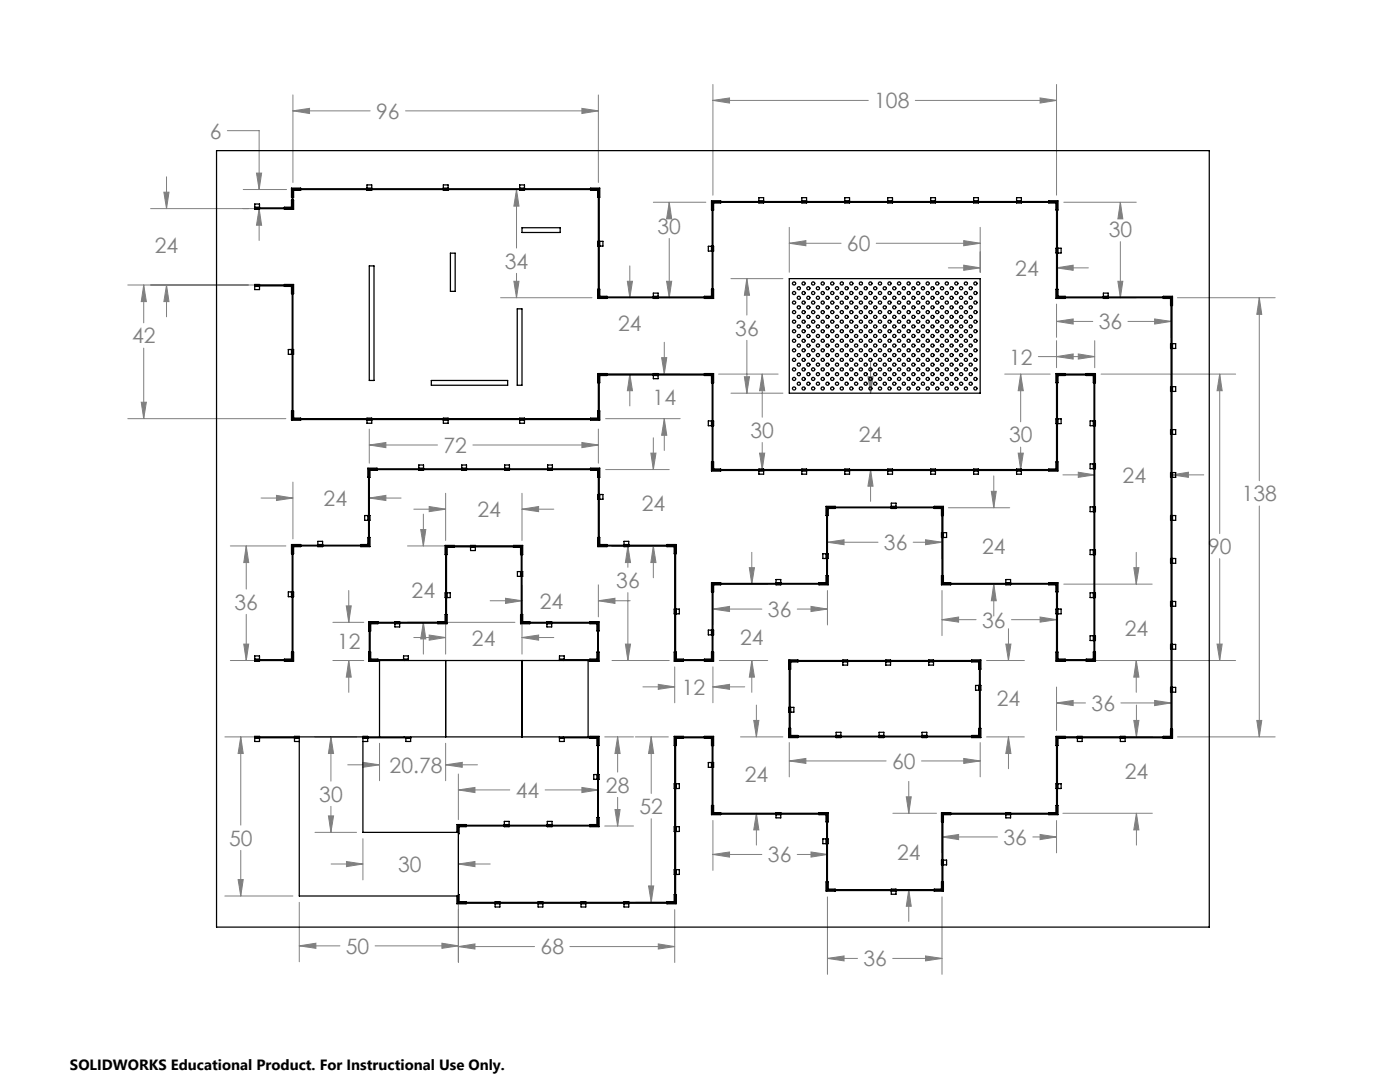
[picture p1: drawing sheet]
<svg xmlns="http://www.w3.org/2000/svg" width="279mm" height="216mm" viewBox="0 0 279 216" stroke-linecap="round" stroke-linejoin="round" font-family="sans-serif">
<defs><g id="words">
<g font-size="4.2" fill="#808080">
<text x="75.1" y="23.7">96</text>
<text x="174.5" y="21.6">108</text>
<text x="41.9" y="27.7">6</text>
<text x="131.2" y="46.7">30</text>
<text x="221.3" y="47.3">30</text>
<text x="30.9" y="50.5">24</text>
<text x="100.8" y="53.6">34</text>
<text x="169" y="50.1">60</text>
<text x="202.6" y="55">24</text>
<text x="219.3" y="65.7">36</text>
<text x="26.4" y="68.5">42</text>
<text x="123.4" y="66.1">24</text>
<text x="146.7" y="67">36</text>
<text x="201.4" y="72.7">12</text>
<text x="130.2" y="80.8">14</text>
<text x="149.8" y="87.4">30</text>
<text x="171.4" y="88.2">24</text>
<text x="201.4" y="88.3">30</text>
<text x="88.5" y="90.4">72</text>
<text x="64.6" y="101">24</text>
<text x="128.1" y="102">24</text>
<text x="224" y="96.3">24</text>
<text x="247.8" y="100">138</text>
<text x="95.3" y="103.2">24</text>
<text x="176.4" y="109.8">36</text>
<text x="196" y="110.6">24</text>
<text x="241.1" y="110.6">90</text>
<text x="82.2" y="119.3">24</text>
<text x="123" y="117.3">36</text>
<text x="46.8" y="121.6">36</text>
<text x="107.7" y="121.5">24</text>
<text x="153.3" y="123.1">36</text>
<text x="196" y="125.2">36</text>
<text x="67.3" y="129.5">12</text>
<text x="94.2" y="128.8">24</text>
<text x="147.7" y="128.6">24</text>
<text x="224.5" y="126.9">24</text>
<text x="136" y="138.6">12</text>
<text x="198.9" y="141">24</text>
<text x="217.9" y="141.9">36</text>
<text x="77.8" y="154.2">20.78</text>
<text x="148.6" y="156">24</text>
<text x="178" y="153.4">60</text>
<text x="224.5" y="155.5">24</text>
<text x="63.7" y="160">30</text>
<text x="103" y="159.2">44</text>
<text x="120.9" y="158.2">28</text>
<text x="127.6" y="162.4">52</text>
<text x="45.7" y="168.8">50</text>
<text x="79.5" y="174">30</text>
<text x="153.3" y="172.1">36</text>
<text x="179" y="171.7">24</text>
<text x="200.3" y="168.6">36</text>
<text x="69" y="190.3">50</text>
<text x="107.9" y="190.5">68</text>
<text x="172.3" y="192.8">36</text>
</g>
<text font-size="3" x="14" y="213.5">SOLIDWORKS Educational Product. For Instructional Use Only.</text>
</g></defs>
<g fill="none" stroke="#808080" stroke-width=".2">
<path d="M58.5 18.9v17.5M119.4 18.9v17.5M142.3 16.9v22M207.6 19.5l3.3 .5-3.3 .6zM210.9 16.9v22M32.7 38.3h1l-.5 3.3zM33.2 35.3v6.3M45.4 26.1h6.3v11.7M48.5 37.8h8.7M51.2 34.5h1l-.5 3.3zM58.5 22.1l3.3-.5v1zM58.5 22.1h15.4"/>
<path d="M80.9 22.1h38.5M99.9 37.8h18.2M103.1 37.8l.5 3.3h-1zM103.1 37.8v11.7M116.1 21.6l3.3 .5-3.3 .5zM142.3 20h31M142.3 20l3.3-.5v1.1zM182.7 20h28.2M25.5 56.9h31.5M28.7 56.9l.5 3.3h-1zM28.7 56.9v7.5M30.1 41.6h27.1"/>
<path d="M33.2 56.9l.5 3.3h-1zM33.2 56.9v6.3M51.7 41.6l.5 3.3h-1zM51.7 41.6v6.4M99.9 59.4h18.2M102.6 56.1h1l-.5 3.3zM103.1 54.5v4.9M125.2 56.1h1l-.5 3.3zM125.7 53.1v6.3M130.4 59.4h10.5M130.4 40.4h10.5M133 56.1h1.1l-.5 3.3z"/>
<path d="M133.6 40.4l.5 3.3h-1.1zM133.6 40.4v2.2M133.6 47.6v11.8M145.9 55.6h10.3M149 55.6l.6 3.3h-1zM149 55.6v7.3M157.5 48.5l3.3-.5v1zM157.5 45.4v8.9M157.5 48.5h10.4M174.9 48.5h20.7M189.3 53.4h6.3M192.3 52.9l3.3 .5-3.3 .5z"/>
<path d="M192.3 48l3.3 .5-3.3 .5zM195.6 45.4v8.9M210.9 53.4l3.3-.5v1zM210.9 53.4h6.3M212.3 59.4h14.5M212.3 40.4h14.5M223.1 56.1h1l-.5 3.3zM223.6 40.4l.5 3.3h-1zM223.6 40.4v2.8M223.6 48.2v11.2M235 59.4h19.5M251.3 59.4l.5 3.3h-1z"/>
<path d="M251.3 59.4v36.5M28.7 69.5v14M120.9 74.6h14.8M125.7 74.6l.5 3.4h-1zM125.7 74.6v6.4M132 71.4h1.1l-.5 3.2zM132.6 68.3v6.3M143.4 74.6h11.9M145.9 78.5h10.3M148.6 75.2h1l-.6 3.3zM149 67.9v10.6M152.1 74.6l.5 3.4h-1z"/>
<path d="M152.1 74.6v8.7M173.2 75.2h1l-.5 3.3zM173.7 72.1v6.4M200.5 74.6h9.1M203.7 74.6v9.6M203.7 74.6l.5 3.4h-1zM207.2 71.2h11.3M210.9 64.1l3.3-.5v1.1zM210.9 71.2l3.3-.6v1zM210.9 60.7v6.6M210.9 68v5.4M210.9 64.1h7.2"/>
<path d="M215.2 70.6l3.3 .6-3.3 .4zM218.5 68v5.4M219.7 74.6h26.9M225.1 64.1h8.6M230.4 63.6l3.3 .5-3.3 .6zM233.7 60.7v6.6M243.4 74.6l.5 3.4h-1zM243.4 74.6v31.9M25.5 83.5h31.5M28.2 80.3h1l-.5 3.2zM52.1 99.4h6.4M55.2 98.8l3.3 .6-3.3 .5z"/>
<path d="M58.5 96.2v11.3M73.7 99.4l3.3-.6v1.1zM73.7 88.8l3.3-.5v1zM73.7 85.6v6.8M73.7 96.2v11.3M73.7 99.4h6.3M73.7 88.8h13.6M88.9 98.4v9.4M94.4 88.8h25M104.2 98.4v9.4M116.1 88.3l3.3 .5-3.3 .5zM119.4 85.6v6.8"/>
<path d="M120.9 83.5h14.8M120.9 93.7h12.7M129.9 90.4h1l-.5 3.3zM130.4 87.3v6.4M132.6 83.5l.5 3.4h-1.1zM132.6 83.5v6.4M143.4 93.7h11.9M151.6 90.4h1l-.5 3.3zM152.1 88.3v5.4M173.7 93.7l.5 3.3h-1zM173.7 93.7v6.3M197.8 98h1l-.5 3.3z"/>
<path d="M198.3 95v6.3M200.5 93.7h9.1M203.2 90.4h1l-.5 3.3zM203.7 89.2v4.5M212.1 94.8h6.4M215.2 94.2l3.3 .6-3.3 .5zM233.9 94.8l3.3-.6v1.1zM233.9 94.8h6.3M46 108.9h11M49.1 108.9l.5 3.4h-1zM49.1 108.9v8.6M69.6 117.8v6.4"/>
<path d="M81.3 108.9h21.5M82.6 101.6h6.3M84 105.7h1l-.5 3.2zM84.5 102.6v6.3M85.7 101.1l3.2 .5-3.2 .5zM97.8 119.9h6.4M100.9 119.4l3.3 .5-3.3 .5zM104.2 101.6l3.3-.5v1zM104.2 116.7v6.4M104.2 101.6h6.3M119.4 119.9l3.3-.5v1zM119.4 116.7v6.4"/>
<path d="M119.4 119.9h6.4M120.9 108.9h12.7M125.3 108.9l.5 3.4h-1zM125.3 108.9v4.3M125.3 118.3v13.5M130.4 108.9l.5 3.4h-1zM130.4 108.9v6.4M142.3 117.8v6.9M143.5 116.6h9.7M149.5 113.3h1.1l-.6 3.3zM150 110.2v6.4M165.1 108.2l3.4-.5v1z"/>
<path d="M165.1 102.4v9M165.1 117.8v6.9M165.1 108.2h10.1M182.2 108.2h5.8M184.7 107.7l3.3 .5-3.3 .5zM188 102.4v9M188 117.8v9M189.3 116.6h12.2M189.3 101.3h12.2M198.3 116.6l.5 3.3h-1zM198.3 116.6v6.3M210.9 117.8v9"/>
<path d="M212.3 116.6h17.6M226.3 113.3h1l-.5 3.3zM226.8 110.2v6.4M243.4 111.5v20.3M251.3 101v46M46 131.8h11M48.6 128.5h1l-.5 3.3zM49.1 122.6v9.2M66.4 131.8h6.2M66.4 124.2h6.2M69.1 120.9h1l-.5 3.3zM69.6 131.8l.5 3.3h-1z"/>
<path d="M69.6 131.8v6.3M81.3 124.2h21.5M82.6 127.2h6.3M84.5 124.2l.5 3.3h-1zM84.5 124.2v6.3M85.7 126.7l3.2 .5-3.2 .5zM88.9 124v6.5M104.2 127.2l3.3-.5v1zM104.2 124v6.5M104.2 127.2h6.3M122.1 131.8h11.5M124.8 128.5h1l-.5 3.3z"/>
<path d="M128.3 137.1h6.4M131.4 136.6l3.3 .5-3.3 .4zM134.7 133.1v7.1M142.3 133.1v7.1M142.3 121.5h9.7M142.3 137.1h6.3M142.3 121.5l3.3-.5v1zM142.3 137.1l3.3-.5v.9zM143.5 131.8h9.7M150 131.8v6.3M150 131.8l.6 3.3h-1.1zM159.1 121.5h6"/>
<path d="M161.9 121l3.2 .5-3.2 .5zM188 123.6h6.8M188 123.6l3.3-.5v1zM196.9 131.8h7.5M200.7 128.5h1.1l-.5 3.3zM201.3 125.4v6.4M201.9 123.6h9M207.6 123.1l3.3 .5-3.3 .5zM210.9 137.1v8.7M212.3 131.8h34.3M226.8 131.8l.5 3.3h-1zM226.8 131.8v6.3"/>
<path d="M230.4 139.8l3.3 .5-3.3 .5zM233.7 137.1v8.7M242.9 128.5h1l-.5 3.3zM44.9 147h13.6M48 147l.5 3.4h-1zM48 147v17.6M62.9 147h8.3M66 147l.6 3.4h-1.1zM66 147v8.9M69.4 152.6h6.3M72.4 152.1l3.3 .5-3.3 .5zM75.7 148.3v7.5"/>
<path d="M88.9 152.6l3.4-.5v1zM88.9 148.3v7.5M88.9 152.6h6.4M91.5 157.6l3.3-.5v1.1zM91.5 154.4v9.1M91.5 157.6h10.2M108.8 157.6h10.6M116.1 157.1l3.3 .5-3.3 .6zM119.4 154.4v9.1M120.7 147h5.7M123.3 147l.5 3.4h-1.1zM123.3 147v7.1"/>
<path d="M123.3 159.1v5.7M126.8 147h6.6M130 147v11.3M130 147l.5 3.4h-1.1zM147.8 147h8.4M150.4 143.8h1l-.4 3.2zM151 140.7v6.3M157.5 151.8l3.3-.5v1zM157.5 148.2v6.8M157.5 151.8h19.3M180.9 159h1l-.5 3.3zM181.4 155.9v6.4"/>
<path d="M183.9 151.8h11.7M192.3 151.3l3.3 .5-3.3 .5zM195.6 148.2v6.8M196.9 147h7.5M201.3 147l.5 3.4h-1.1zM201.3 147v6.4M210.9 140.3l3.3-.5v1zM210.9 140.3h5.7M212.1 147h17.9M223.7 140.3h10M226.3 143.8h1l-.5 3.2zM226.8 140.7v6.3"/>
<path d="M235 147h19.5M250.8 143.8h1l-.5 3.2zM44.9 178.8h13.6M47.5 175.5h1l-.5 3.3zM48 169.7v9.1M62.9 166.1h8.3M65.5 162.8h1.1l-.6 3.3zM66 160.9v5.2M66.1 172.4h6.3M69.1 171.9l3.3 .5-3.3 .5zM72.4 167.4v8.2M91.5 172.4l3.3-.5v1z"/>
<path d="M91.5 167.4v8.2M91.5 172.4h6.3M120.7 164.8h5.7M122.7 161.5h1.1l-.5 3.3zM129.4 176.8h1.1l-.5 3.3zM130 163.4v16.7M142.3 163.7v10M142.3 170.5h9.7M142.3 170.5l3.3-.5v1zM151 162.3v6.3M151 162.3l.4 3.3h-1zM159.1 170.5h6"/>
<path d="M161.9 170l3.2 .5-3.2 .5zM165.1 163.7v10M165.1 179v15.4M178.2 162.3h8.7M178.2 177.5h8.7M181.4 177.5l.5 3.3h-1zM181.4 177.5v6.4M188 163.7v6.5M188 179v15.4M188 167h11.1M188 167l3.3-.5v1zM206.1 167h4.8"/>
<path d="M207.6 166.5l3.3 .5-3.3 .5zM210.9 163.7v6.5M212.1 162.3h17.9M226.8 162.3v6.3M226.8 162.3l.5 3.3h-1zM59.7 188.7l3.3-.5v1zM59.7 180.1v11.8M59.7 188.7h8.1M74.9 188.7h16.6M88.2 188.2l3.3 .5-3.3 .5zM91.5 188.9l3.3-.6v1.1zM91.5 180.1v12"/>
<path d="M91.5 188.9h15.2M113.7 188.9h21M126.8 180.1h6.6M131.4 188.3l3.3 .6-3.3 .5zM134.7 181.5v10.6M165.1 191.2l3.4-.5v1zM165.1 191.2h6M178.2 191.2h9.8M184.7 190.7l3.3 .5-3.3 .5z"/>
</g>
<path d="M33.2 56.9l.5 3.3h-1zM32.7 38.3h1l-.5 3.3zM125.7 74.6l.5 3.4h-1zM125.2 56.1h1l-.5 3.3zM28.2 80.3h1l-.5 3.2zM28.7 56.9l.5 3.3h-1zM116.1 21.6l3.3 .5-3.3 .5zM58.5 22.1l3.3-.5v1zM51.7 41.6l.5 3.3h-1zM51.2 34.5h1l-.5 3.3zM102.6 56.1h1l-.5 3.3zM103.1 37.8l.5 3.3h-1zM132.6 83.5l.5 3.4h-1.1zM132 71.4h1.1l-.5 3.2zM133 56.1h1.1l-.5 3.3zM133.6 40.4l.5 3.3h-1.1zM151.6 90.4h1l-.5 3.3zM152.1 74.6l.5 3.4h-1zM142.3 20l3.3-.5v1.1zM207.6 19.5l3.3 .5-3.3 .6zM223.1 56.1h1l-.5 3.3zM223.6 40.4l.5 3.3h-1zM210.9 64.1l3.3-.5v1.1zM230.4 63.6l3.3 .5-3.3 .6zM210.9 71.2l3.3-.6v1zM215.2 70.6l3.3 .6-3.3 .4zM203.2 90.4h1l-.5 3.3zM203.7 74.6l.5 3.4h-1zM173.2 75.2h1l-.5 3.3zM173.7 93.7l.5 3.3h-1zM192.3 52.9l3.3 .5-3.3 .5zM210.9 53.4l3.3-.5v1zM149 55.6l.6 3.3h-1zM148.6 75.2h1l-.6 3.3zM192.3 48l3.3 .5-3.3 .5zM157.5 48.5l3.3-.5v1zM251.3 59.4l.5 3.3h-1zM250.8 143.8h1l-.5 3.2zM243.4 74.6l.5 3.4h-1zM242.9 128.5h1l-.5 3.3zM207.6 123.1l3.3 .5-3.3 .5zM188 123.6l3.3-.5v1zM226.3 113.3h1l-.5 3.3zM226.8 131.8l.5 3.3h-1zM197.8 98h1l-.5 3.3zM198.3 116.6l.5 3.3h-1zM184.7 107.7l3.3 .5-3.3 .5zM165.1 108.2l3.4-.5v1zM161.9 121l3.2 .5-3.2 .5zM142.3 121.5l3.3-.5v1zM124.8 128.5h1l-.5 3.3zM125.3 108.9l.5 3.4h-1zM149.5 113.3h1.1l-.6 3.3zM150 131.8l.6 3.3h-1.1zM210.9 140.3l3.3-.5v1zM230.4 139.8l3.3 .5-3.3 .5zM226.3 143.8h1l-.5 3.2zM226.8 162.3l.5 3.3h-1zM207.6 166.5l3.3 .5-3.3 .5zM188 167l3.3-.5v1zM192.3 151.3l3.3 .5-3.3 .5zM157.5 151.8l3.3-.5v1zM200.7 128.5h1.1l-.5 3.3zM201.3 147l.5 3.4h-1.1zM180.9 159h1l-.5 3.3zM181.4 177.5l.5 3.3h-1zM184.7 190.7l3.3 .5-3.3 .5zM165.1 191.2l3.4-.5v1zM161.9 170l3.2 .5-3.2 .5zM142.3 170.5l3.3-.5v1zM151 162.3l.4 3.3h-1zM150.4 143.8h1l-.4 3.2zM131.4 136.6l3.3 .5-3.3 .4zM142.3 137.1l3.3-.5v.9zM130 147l.5 3.4h-1.1zM129.4 176.8h1.1l-.5 3.3zM131.4 188.3l3.3 .6-3.3 .5zM91.5 188.9l3.3-.6v1.1zM215.2 94.2l3.3 .6-3.3 .5zM233.9 94.8l3.3-.6v1.1zM88.2 188.2l3.3 .5-3.3 .5zM59.7 188.7l3.3-.5v1zM47.5 175.5h1l-.5 3.3zM48 147l.5 3.4h-1zM48.6 128.5h1l-.5 3.3zM49.1 108.9l.5 3.4h-1zM73.7 99.4l3.3-.6v1.1zM55.2 98.8l3.3 .6-3.3 .5zM116.1 88.3l3.3 .5-3.3 .5zM73.7 88.8l3.3-.5v1zM130.4 108.9l.5 3.4h-1zM129.9 90.4h1l-.5 3.3zM85.7 101.1l3.2 .5-3.2 .5zM104.2 101.6l3.3-.5v1zM84 105.7h1l-.5 3.2zM84.5 124.2l.5 3.3h-1zM100.9 119.4l3.3 .5-3.3 .5zM119.4 119.9l3.3-.5v1zM69.6 131.8l.5 3.3h-1zM69.1 120.9h1l-.5 3.3zM122.7 161.5h1.1l-.5 3.3zM123.3 147l.5 3.4h-1.1zM91.5 157.6l3.3-.5v1.1zM116.1 157.1l3.3 .5-3.3 .6zM66 147l.6 3.4h-1.1zM65.5 162.8h1.1l-.6 3.3zM69.1 171.9l3.3 .5-3.3 .5zM91.5 172.4l3.3-.5v1zM104.2 127.2l3.3-.5v1zM85.7 126.7l3.2 .5-3.2 .5zM88.9 152.6l3.4-.5v1zM72.4 152.1l3.3 .5-3.3 .5z" fill="#808080"/>
<g fill="none" stroke="#000" stroke-width=".25">
<path d="M43.2 30.1h198.1v154.9h-198.1zM58.3 39.9h-.1v1.4h-1.4v.2M58.3 37.8h61.3M58.5 39.9h.1v1.9h-1.8v-.2M58.5 37.7v3.9h-7.7M60 37.7v-.2h-1.8v1.9h.1M60 37.8v.2h-1.4v1.4h-.1M73.2 37.5h1M73.2 37.8v.2h1v-.2M73.2 37.7v-.8h1v.8M88.5 37.5h.9M88.5 37.8v.2h.9v-.2"/>
<path d="M88.5 37.7v-.8h.9v.8M103.7 37.7v-.8h1v.8M103.7 37.8v.2h1v-.2M103.7 37.5h1M117.9 37.7v-.2h1.8v1.9h-.1M117.9 37.8v.2h1.4v1.4h.1M119.4 37.7v21.7h22.9v-19.2M50.8 56.9h7.7v26.8M50.8 41.3h1M50.8 57.1h1M50.8 41.5h7.7M50.8 57h7.7"/>
<path d="M51.8 41.5v-.8h-1v1.1h1v-.2M51.8 56.9v-.1h-1v1h1v-.8M56.8 57v.1h1.4v1.5h.1M56.8 56.9v-.1h1.8v1.8h-.1M58.3 41.6v-3.9h61.3v21.7M58.3 56.9v26.8h61.3v-9.1M73.7 53.1h.9v22.8h-.9zM89.9 50.5h.9v7.6h-.9zM104.2 45.4h7.6v1h-7.6zM119.4 57.7h-.1v1.8h1.8v-.1M119.4 48.2h-.1v.9h.1M119.4 59.3h22.9"/>
<path d="M119.6 57.7h.1v1.4h1.4v.2M119.6 48.2h.7v.9h-.7M119.7 48.2v.9M130.4 59.1h.9M130.4 59.4v.1h.9v-.1M130.4 59.3v-.8h.9v.8M142 49.1v1M142.1 57.7h-.1v1.4h-1.4v.2M142.1 49.1h-.7v1h.7M142.1 59.4v-19.2h68.9v19.2M142.1 40.4h68.9M142.3 49.1h.1v1h-.1"/>
<path d="M142.3 57.7h.1v1.8h-1.8v-.1M143.8 40.4v.1h-1.4v1.4h-.1M143.8 40.2v-.1h-1.8v1.8h.1M151.4 40.1h1M151.4 40.4v.1h1v-.1M151.4 40.2v-.8h1v.8M157.5 55.6h38.1v22.9h-38.1zM160 40.1h1M160 40.4v.1h1v-.1M160 40.2v-.8h1v.8M168.6 40.1h.9M168.6 40.4v.1h.9v-.1"/>
<path d="M168.6 40.2v-.8h.9v.8M177.2 40.1h.9M177.2 40.4v.1h.9v-.1M177.2 40.2v-.8h.9v.8M185.7 40.1h1M185.7 40.4v.1h1v-.1M185.7 40.2v-.8h1v.8M194.3 40.1h1M194.3 40.2v-.8h1v.8M194.3 40.4v.1h1v-.1M202.9 40.2v-.8h.9v.8M202.9 40.4v.1h.9v-.1"/>
<path d="M202.9 40.1h.9M209.3 40.2v-.1h1.8v1.8h-.1M209.3 40.4v.1h1.4v1.4h.2M210.9 49.5h-.2v1h.2M210.9 57.7h-.2v1.8h1.9v-.1M210.9 59.3h23v87.9h-23M210.9 40.2v19.2h23M211 57.7h.1v1.4h1.5v.2M211 49.5h.8v1h-.8M211.1 49.5v1M220.2 59.1h1M220.2 59.3v-.8h1v.8"/>
<path d="M220.2 59.4v.1h1v-.1M232.2 59.4v.1h1.4v1.5h.1M232.2 59.3v-.2h1.8v1.9h-.1M233.7 59.3v87.9M58.2 69.7v1M58.3 69.7h-.8v1h.8M58.5 69.7h.1v1h-.1M86.1 75.9h15.2v1h-15.2zM103.2 61.6h1v15.3h-1zM119.4 74.8h22.9M121.1 74.8v.1h-1.4v1.5h-.1M121.1 74.6v-.1h-1.8v1.9h.1"/>
<path d="M130.4 74.9h.9M130.4 74.6v-.1h.9v.1M130.4 74.8v.8h.9v-.8M140.6 74.6v-.1h1.8v1.9h-.1M140.6 74.8v.1h1.4v1.5h.1M142.1 74.6v19.3h68.9v-19.3M210.9 74.8h7.6M212.6 74.8v.1h-1.5v1.5h-.1M212.6 74.6v-.1h-1.9v1.9h.2M216.8 74.8v.1h1.4v1.5h.1M216.8 74.6v-.1h1.8v1.9h-.1M218.3 74.6v57.2"/>
<path d="M233.7 68.6h-.1v.9h.1M233.7 77.2h-.1v.9h.1M233.9 68.6h.7v.9h-.7M233.9 77.2h.7v.9h-.7M234 68.6v.9M234 77.2v.9M58.3 82h-.1v1.8h1.8v-.1M58.3 83.5h61.3M58.5 82h.1v1.4h1.4v.1M73.2 83.5v-.1h1v.1M73.2 83.7v.8h1v-.8M73.2 83.8h1"/>
<path d="M73.6 93.7h46M73.7 93.6v15.3h-15.4M75.2 93.6v-.2h-1.8v1.8h.2M75.2 93.7v.1h-1.4v1.4h-.1M83.6 93.6v-.8h.9v.8M83.6 93.7v.1h.9v-.1M83.6 93.4h.9M88.5 83.5v-.1h.9v.1M88.5 83.7v.8h.9v-.8M88.5 83.8h.9M92.1 93.7v.1h1v-.1M92.1 93.4h1"/>
<path d="M92.1 93.6v-.8h1v.8M100.7 93.7v.1h1v-.1M100.7 93.4h1M100.7 93.6v-.8h1v.8M103.7 83.5v-.1h1v.1M103.7 83.7v.8h1v-.8M103.7 83.8h1M109.3 93.7v.1h.9v-.1M109.3 93.4h.9M109.3 93.6v-.8h.9v.8M117.9 93.7v.1h1.4v1.4h.1M117.9 93.6v-.2h1.8v1.8h-.1"/>
<path d="M119.4 98.7h-.1v.9h.1M119.4 82h-.1v1.4h-1.4v.1M119.4 83.7v-9.1h22.9v19.3M119.4 93.6v15.3h15.4M119.6 82h.1v1.8h-1.8v-.1M119.6 98.7h.7v.9h-.7M119.7 98.7v.9M142 84v.9M142.1 92.1h-.1v1.9h1.8v-.1M142.1 84h-.7v.9h.7M142.1 93.7h68.9M142.3 92.1h.1v1.5h1.4v.1"/>
<path d="M142.3 84h.1v.9h-.1M151.4 94h1M151.4 93.7v-.1h1v.1M151.4 93.9v.7h1v-.7M160 94h1M160 93.7v-.1h1v.1M160 93.9v.7h1v-.7M168.6 94h.9M168.6 93.7v-.1h.9v.1M168.6 93.9v.7h.9v-.7M177.2 94h.9M177.2 93.7v-.1h.9v.1"/>
<path d="M177.2 93.9v.7h.9v-.7M185.7 94h1M185.7 93.7v-.1h1v.1M185.7 93.9v.7h1v-.7M194.3 94h1M194.3 93.7v-.1h1v.1M194.3 93.9v.7h1v-.7M202.9 94h.9M202.9 93.7v-.1h.9v.1M202.9 93.9v.7h.9v-.7M210.9 92.1h-.2v1.5h-1.4v.1M210.9 83.6h-.2v.9h.2"/>
<path d="M210.9 93.9v-19.3h7.6v57.2h-7.6v-15.4M211 92.1h.1v1.9h-1.8v-.1M211 83.6h.8v.9h-.8M211.1 83.6v.9M218.2 84v.9M218.2 92.6v.9M218.3 84h-.7v.9h.7M218.3 92.6h-.7v.9h.7M218.5 84h.1v.9h-.1M218.5 92.6h.1v.9h-.1M233.7 85.7h-.1v1h.1M233.7 94.3h-.1v.9h.1"/>
<path d="M233.9 85.7h.7v1h-.7M233.9 94.3h.7v.9h-.7M234 85.7v1M234 94.3v.9M58.2 118.1v1M58.3 118.1h-.8v1h.8M58.5 118.1h.1v1h-.1M58.5 108.8v23h-7.7M60 108.9v.2h-1.4v1.4h-.1M60 108.8v-.1h-1.8v1.8h.1M63.4 108.8v-.8h1v.8M63.4 108.9v.2h1v-.2"/>
<path d="M63.4 108.7h1M73.4 102.9v.9M73.6 107.2h-.2v1.5h-1.4v.1M73.6 102.9h-.8v.9h.8M73.6 108.9v-15.3h46v15.3M73.7 108.8h-15.4v23M73.7 102.9h.1v.9h-.1M73.7 107.2h.1v1.9h-1.8v-.2M88.9 118.3h-.1v.9h.1M88.9 109.1h15.3M89.1 118.3h.8v.9h-.8M89.1 108.9v15.5h-15.4"/>
<path d="M89.2 118.3v.9M90.7 109.1v.1h-1.5v1.5h-.1M90.7 108.9v-.1h-1.9v1.9h.1M93.9 108.9v-.1h1v.1M93.9 109.1v.8h1v-.8M93.9 109.2h1M102.5 108.9v-.1h1.8v1.9h-.1M102.5 109.1v.1h1.4v1.5h.1M103.9 114.1v.9M104 114.1h-.7v.9h.7M104 108.9v15.5h15.4M104.2 114.1h.1v.9h-.1"/>
<path d="M119.4 108.8h15.4v23M119.4 107.2h-.1v1.9h1.8v-.2M119.6 107.2h.1v1.5h1.4v.1M124.5 108.8v-.8h1v.8M124.5 108.9v.2h1v-.2M124.5 108.7h1M133.1 108.9v.2h1.4v1.4h.2M133.1 108.8v-.1h1.8v1.8h-.1M134.7 108.8v23h7.6v-15.4M143.8 116.6v.1h-1.4v1.4h-.1M143.8 116.4v-.1h-1.8v1.8h.1M154.9 116.4v-.8h.9v.8"/>
<path d="M154.9 116.6v.1h.9v-.1M154.9 116.3h.9M164.9 110.5v.9M165 114.9h-.1v1.4h-1.5v.1M165 110.5h-.8v.9h.8M165 116.6v-15.4h23.2v15.4M165 101.3h23.2M165.1 110.5h.2v.9h-.2M165.1 114.9h.2v1.8h-1.9v-.1M165.1 116.4h-23v15.4M165.1 101.2v15.4h-23M166.7 101.2v-.2h-1.8v1.9h.1"/>
<path d="M166.7 101.3v.2h-1.4v1.4h-.2M177.9 101.2v-.8h.9v.8M177.9 101.3v.2h.9v-.2M177.9 101h.9M186.4 101.3v.2h1.5v1.4h.1M186.4 101.2v-.2h1.9v1.9h-.1M188 106.3h-.1v.9h.1M188 114.9h-.1v1.8h1.8v-.1M188 116.4h23v15.4M188 101.2v15.4h23M188.2 114.9h.1v1.4h1.4v.1M188.2 106.3h.7v.9h-.7"/>
<path d="M188.3 106.3v.9M200.7 116.4v-.8h1v.8M200.7 116.6v.1h1v-.1M200.7 116.3h1M209.3 116.4v-.1h1.8v1.8h-.1M209.3 116.6v.1h1.4v1.4h.2M218.2 101.1v1M218.2 109.7v1M218.2 118.3v.9M218.3 118.3h-.7v.9h.7M218.3 101.1h-.7v1h.7M218.3 109.7h-.7v1h.7"/>
<path d="M218.5 118.3h.1v.9h-.1M218.5 101.1h.1v1h-.1M218.5 109.7h.1v1h-.1M233.7 102.9h-.1v.9h.1M233.7 111.4h-.1v1h.1M233.9 102.9h.7v.9h-.7M233.9 111.4h.7v1h-.7M234 102.9v.9M234 111.4v1M50.8 131.5h1M50.8 131.7h7.7M51.8 131.7v-.8h-1v1h1v-.1"/>
<path d="M58.3 130.1h-.1v1.4h-1.4v.2M58.5 130.1h.1v1.8h-1.8v-.1M73.7 130.1h-.1v1.8h1.8v-.1M73.9 130.1h.1v1.4h1.4v.2M73.9 131.7h7.6M73.9 124.2v7.6M75.4 124.2v-.1h-1.8v1.8h.1M75.4 124.4v.1h-1.4v1.4h-.1M75.7 131.8v15.2M78.8 124.2v-.1h1v.1M78.8 124.4v.7h1v-.7M78.8 124.5h1"/>
<path d="M80.5 131.5h1M80.5 131.7v-.8h1v.9M88.9 122.6h-.1v1.5h-1.4v.1M88.9 124.4v-15.5h15.3v15.5M88.9 131.8v15.2M89.1 122.6h.1v1.9h-1.8v-.1M89.1 124.2h-15.4v7.6h45.7v-7.6h-15.4M104 122.6h-.1v1.9h1.8v-.1M104.2 122.6h.1v1.5h1.4v.1M104.2 131.8v15.2M109.1 124.2v-.1h1v.1M109.1 124.5h1"/>
<path d="M109.1 124.4v.7h1v-.7M111.7 131.5h.9M111.7 131.7h7.6M112.6 131.7v-.8h-.9v.9M117.4 131.8v15.2M117.7 124.2v-.1h1.9v1.8h-.2M117.7 124.4v.1h1.4v1.4h.2M119.3 130.1h-.2v1.4h-1.4v.2M119.3 124.2v7.6M119.4 130.1h.2v1.8h-1.9v-.1M134.7 130.1h-.2v1.8h1.9v-.1M134.7 131.7h7.6"/>
<path d="M134.7 121.5h-.2v1h.2M134.8 130.1h.1v1.4h1.5v.2M134.8 121.5h.8v1h-.8M134.9 121.5v1M142 125.7v1M142.1 130.1h-.1v1.4h-1.4v.2M142.1 125.7h-.7v1h.7M142.3 130.1h.1v1.8h-1.8v-.1M142.3 125.7h.1v1h-.1M157.5 131.8h38.1v15.2h-38.1zM157.5 132h38.1M157.7 131.8v15.2"/>
<path d="M159.2 131.8v-.1h-1.8v1.8h.1M159.2 132v.1h-1.4v1.4h-.1M168.2 131.8v-.1h1v.1M168.2 132v.7h1v-.7M168.2 132.1h1M176.8 131.8v-.1h.9v.1M176.8 132.1h.9M176.8 132v.7h.9v-.7M185.3 131.8v-.1h1v.1M185.3 132.1h1M185.3 132v.7h1v-.7M193.9 132v.1h1.4v1.4h.2"/>
<path d="M193.9 131.8v-.1h1.9v1.8h-.2M195.3 136.8v.9M195.5 136.8h-.8v.9h.8M195.5 131.8v15.2M195.6 136.8h.2v.9h-.2M210.9 130.1h-.2v1.8h1.9v-.1M210.9 131.7h7.6M210.9 121.5h-.2v1h.2M211 130.1h.1v1.4h1.5v.2M211 121.5h.8v1h-.8M211.1 121.5v1M218.2 126.9v.9"/>
<path d="M218.3 130.1h-.1v1.4h-1.4v.2M218.3 126.9h-.7v.9h.7M218.5 130.1h.1v1.8h-1.8v-.1M218.5 126.9h.1v.9h-.1M233.7 137.2h-.1v.9h.1M233.7 120h-.1v1h.1M233.7 128.6h-.1v.9h.1M233.9 137.2h.7v.9h-.7M233.9 120h.7v1h-.7M233.9 128.6h.7v.9h-.7M234 120v1M234 128.6v.9"/>
<path d="M234 137.2v.9M50.8 147.3h1M50.8 147.2h8.9M50.8 147h68.6v17.8h-28.1M51.8 147v-.1h-1v1.1h1v-.8M58.8 147v-.1h.9v31.9h31.8M58.8 147.3h.9M58.8 147.2v.8h.9M72.4 147.3h1M72.4 147.2h9.6M73.4 147v-.1h-1v19.2h19.1M73.4 147.2v.8h-1"/>
<path d="M81 147.3h1M82 147v1h-1v-.8M111.7 147.3h.9M111.7 147v1h.9v-.8M111.7 147.2h7.6M117.7 147v-.1h1.9v1.9h-.2M117.7 147.2v.1h1.4v1.5h.2M119.1 154.6v.9M119.3 154.6h-.8v.9h.8M119.3 147v17.8M119.4 154.6h.2v.9h-.2M134.7 156.4h-.2v.9h.2"/>
<path d="M134.7 147.2h7.6M134.8 156.4h.8v.9h-.8M134.8 147v33.2h-43.5v-1.4M134.9 156.4v.9M136.4 147v-.1h-1.9v1.9h.2M136.4 147.2v.1h-1.5v1.5h-.1M140.6 147v-.1h1.8v1.9h-.1M140.6 147.2v.1h1.4v1.5h.1M142 152.2v.9M142.1 152.2h-.7v.9h.7M142.1 147v15.5h23M142.3 152.2h.1v.9h-.1"/>
<path d="M157.5 145.3h-.1v1.9h1.8v-.2M157.5 141.1h-.1v1h.1M157.5 146.9h38.1M157.7 145.3h.1v1.5h1.4v.1M157.7 141.1h.7v1h-.7M157.8 141.1v1M166.9 146.8h.9M166.9 147v.2h.9v-.2M166.9 146.9v-.8h.9v.8M175.4 146.8h1M175.4 147v.2h1v-.2M175.4 146.9v-.8h1v.8"/>
<path d="M184 146.8h1M184 146.9v-.8h1v.8M184 147v.2h1v-.2M195.5 145.3h-.2v1.5h-1.4v.1M195.6 145.3h.2v1.9h-1.9v-.2M210.9 156.4h-.2v.9h.2M211 156.4h.8v.9h-.8M211 147v15.5h-23M211.1 156.4v.9M212.6 147v-.1h-1.9v1.9h.2M212.6 147.2v.1h-1.5v1.5h-.1M215 147v-.1h1v.1"/>
<path d="M215 147.3h1M215 147.2v.8h1v-.8M223.6 147v-.1h.9v.1M223.6 147.3h.9M223.6 147.2v.8h.9v-.8M233.7 145.5h-.1v1.4h-1.4v.1M233.9 145.5h.1v1.8h-1.8v-.1M233.9 147h-23v15.5M91.2 178.8v1.5h1.8v-.1M91.5 178.5h.1v1.5h1.4v.1M91.5 164.7v15.5M93 164.7v-.2h-1.8v1.6"/>
<path d="M93 164.8v.2h-1.4v1.4h-.1M100.6 164.5h1M100.6 164.8v.2h1v-.2M100.6 164.7v-.8h1v.8M109.2 164.7v-.8h1v.8M109.2 164.8v.2h1v-.2M109.2 164.5h1M119.3 163.1h-.2v1.4h-1.4v.2M119.4 163.1h.2v1.9h-1.9v-.2M119.4 164.7h-28.1v1.4M134.7 178.5h-.2v1.5h-1.4v.1M134.7 165h-.2v.9h.2"/>
<path d="M134.7 173.5h-.2v1h.2M134.8 178.5h.1v1.8h-1.8v-.1M134.8 165h.8v.9h-.8M134.8 173.5h.8v1h-.8M134.9 165v.9M134.9 173.5v1M142.1 160.7h-.1v1.9h1.8v-.1M142.1 162.3h23v15.4M142.3 160.7h.1v1.5h1.4v.1M142.3 162.5v-15.5h-7.6v33.2M154.9 162.3v-.1h.9v.1M154.9 162.5v.7h.9v-.7"/>
<path d="M154.9 162.6h.9M163.4 162.5v.1h1.5v1.4h.1M163.4 162.3v-.1h1.9v1.8h-.2M164.9 167.4v.9M165 176h-.1v1.8h1.8v-.1M165 167.4h-.8v.9h.8M165 162.3v15.4h23.2v-15.4M165 177.5h23.2M165.1 176h.2v1.4h1.4v.1M165.1 167.4h.2v.9h-.2M177.9 177.5v-.1h.9v.1M177.9 177.7v.7h.9v-.7"/>
<path d="M177.9 177.8h.9M188 176h-.1v1.4h-1.5v.1M188 171.6h-.1v1h.1M188.2 176h.1v1.8h-1.9v-.1M188.2 171.6h.7v1h-.7M188.3 171.6v1M189.7 162.5v.1h-1.4v1.4h-.1M189.7 162.3v-.1h-1.8v1.8h.1M200.7 162.6h1M200.7 162.3v-.1h1v.1M200.7 162.5v.7h1v-.7M210.9 160.7h-.2v1.5h-1.4v.1"/>
<path d="M211 160.7h.1v1.9h-1.8v-.1M211 162.3h-23v15.4M91.3 180.1h43.5M98.8 180.1v-.1h1v.1M98.8 180.3h1M98.8 180.2v.8h1v-.8M107.4 180.1v-.1h.9v.1M107.4 180.2v.8h.9v-.8M107.4 180.3h.9M116 180.1v-.1h.9v.1M116 180.3h.9M116 180.2v.8h.9v-.8"/>
<path d="M124.5 180.1v-.1h1v.1M124.5 180.3h1M124.5 180.2v.8h1v-.8"/>
<circle cx="158.5" cy="58.5" r=".31"/>
<circle cx="158.5" cy="56.6" r=".31"/>
<circle cx="159.4" cy="59.4" r=".31"/>
<circle cx="159.4" cy="57.5" r=".31"/>
<circle cx="160.4" cy="58.5" r=".31"/>
<circle cx="160.4" cy="56.6" r=".31"/>
<circle cx="161.3" cy="59.4" r=".31"/>
<circle cx="161.3" cy="57.5" r=".31"/>
<circle cx="162.3" cy="58.5" r=".31"/>
<circle cx="162.3" cy="56.6" r=".31"/>
<circle cx="163.2" cy="57.5" r=".31"/>
<circle cx="163.2" cy="59.4" r=".31"/>
<circle cx="164.2" cy="58.5" r=".31"/>
<circle cx="164.2" cy="56.6" r=".31"/>
<circle cx="165.1" cy="57.5" r=".31"/>
<circle cx="165.1" cy="59.4" r=".31"/>
<circle cx="166.1" cy="58.5" r=".31"/>
<circle cx="166.1" cy="56.6" r=".31"/>
<circle cx="167" cy="57.5" r=".31"/>
<circle cx="167" cy="59.4" r=".31"/>
<circle cx="168" cy="58.5" r=".31"/>
<circle cx="168" cy="56.6" r=".31"/>
<circle cx="169" cy="57.5" r=".31"/>
<circle cx="169" cy="59.4" r=".31"/>
<circle cx="169.9" cy="58.5" r=".31"/>
<circle cx="169.9" cy="56.6" r=".31"/>
<circle cx="170.9" cy="59.4" r=".31"/>
<circle cx="170.9" cy="57.5" r=".31"/>
<circle cx="171.8" cy="58.5" r=".31"/>
<circle cx="171.8" cy="56.6" r=".31"/>
<circle cx="172.8" cy="57.5" r=".31"/>
<circle cx="172.8" cy="59.4" r=".31"/>
<circle cx="173.7" cy="58.5" r=".31"/>
<circle cx="173.7" cy="56.6" r=".31"/>
<circle cx="174.7" cy="57.5" r=".31"/>
<circle cx="174.7" cy="59.4" r=".31"/>
<circle cx="175.6" cy="58.5" r=".31"/>
<circle cx="175.6" cy="56.6" r=".31"/>
<circle cx="176.6" cy="57.5" r=".31"/>
<circle cx="176.6" cy="59.4" r=".31"/>
<circle cx="177.5" cy="58.5" r=".31"/>
<circle cx="177.5" cy="56.6" r=".31"/>
<circle cx="178.5" cy="57.5" r=".31"/>
<circle cx="178.5" cy="59.4" r=".31"/>
<circle cx="179.4" cy="58.5" r=".31"/>
<circle cx="179.4" cy="56.6" r=".31"/>
<circle cx="180.4" cy="57.5" r=".31"/>
<circle cx="180.4" cy="59.4" r=".31"/>
<circle cx="181.3" cy="58.5" r=".31"/>
<circle cx="181.3" cy="56.6" r=".31"/>
<circle cx="182.3" cy="57.5" r=".31"/>
<circle cx="182.3" cy="59.4" r=".31"/>
<circle cx="183.2" cy="58.5" r=".31"/>
<circle cx="183.2" cy="56.6" r=".31"/>
<circle cx="184.2" cy="59.4" r=".31"/>
<circle cx="184.2" cy="57.5" r=".31"/>
<circle cx="185.1" cy="58.5" r=".31"/>
<circle cx="185.1" cy="56.6" r=".31"/>
<circle cx="186.1" cy="57.5" r=".31"/>
<circle cx="186.1" cy="59.4" r=".31"/>
<circle cx="187" cy="58.5" r=".31"/>
<circle cx="187" cy="56.6" r=".31"/>
<circle cx="188" cy="59.4" r=".31"/>
<circle cx="188" cy="57.5" r=".31"/>
<circle cx="189" cy="58.5" r=".31"/>
<circle cx="189" cy="56.6" r=".31"/>
<circle cx="189.9" cy="57.5" r=".31"/>
<circle cx="189.9" cy="59.4" r=".31"/>
<circle cx="190.9" cy="58.5" r=".31"/>
<circle cx="190.9" cy="56.6" r=".31"/>
<circle cx="191.8" cy="57.5" r=".31"/>
<circle cx="191.8" cy="59.4" r=".31"/>
<circle cx="192.8" cy="58.5" r=".31"/>
<circle cx="192.8" cy="56.6" r=".31"/>
<circle cx="193.7" cy="57.5" r=".31"/>
<circle cx="193.7" cy="59.4" r=".31"/>
<circle cx="194.7" cy="58.5" r=".31"/>
<circle cx="194.7" cy="56.6" r=".31"/>
<circle cx="158.5" cy="60.4" r=".31"/>
<circle cx="158.5" cy="69.9" r=".31"/>
<circle cx="158.5" cy="73.7" r=".31"/>
<circle cx="158.5" cy="71.8" r=".31"/>
<circle cx="158.5" cy="77.5" r=".31"/>
<circle cx="158.5" cy="66.1" r=".31"/>
<circle cx="158.5" cy="64.2" r=".31"/>
<circle cx="158.5" cy="62.3" r=".31"/>
<circle cx="158.5" cy="68" r=".31"/>
<circle cx="158.5" cy="75.6" r=".31"/>
<circle cx="159.4" cy="65.1" r=".31"/>
<circle cx="159.4" cy="74.7" r=".31"/>
<circle cx="159.4" cy="63.2" r=".31"/>
<circle cx="159.4" cy="70.8" r=".31"/>
<circle cx="159.4" cy="72.7" r=".31"/>
<circle cx="159.4" cy="61.3" r=".31"/>
<circle cx="159.4" cy="68.9" r=".31"/>
<circle cx="159.4" cy="67" r=".31"/>
<circle cx="159.4" cy="76.6" r=".31"/>
<circle cx="160.4" cy="60.4" r=".31"/>
<circle cx="160.4" cy="69.9" r=".31"/>
<circle cx="160.4" cy="62.3" r=".31"/>
<circle cx="160.4" cy="71.8" r=".31"/>
<circle cx="160.4" cy="73.7" r=".31"/>
<circle cx="160.4" cy="77.5" r=".31"/>
<circle cx="160.4" cy="66.1" r=".31"/>
<circle cx="160.4" cy="64.2" r=".31"/>
<circle cx="160.4" cy="68" r=".31"/>
<circle cx="160.4" cy="75.6" r=".31"/>
<circle cx="161.3" cy="74.7" r=".31"/>
<circle cx="161.3" cy="65.1" r=".31"/>
<circle cx="161.3" cy="61.3" r=".31"/>
<circle cx="161.3" cy="72.7" r=".31"/>
<circle cx="161.3" cy="76.6" r=".31"/>
<circle cx="161.3" cy="63.2" r=".31"/>
<circle cx="161.3" cy="67" r=".31"/>
<circle cx="161.3" cy="70.8" r=".31"/>
<circle cx="161.3" cy="68.9" r=".31"/>
<circle cx="162.3" cy="60.4" r=".31"/>
<circle cx="162.3" cy="69.9" r=".31"/>
<circle cx="162.3" cy="66.1" r=".31"/>
<circle cx="162.3" cy="64.2" r=".31"/>
<circle cx="162.3" cy="68" r=".31"/>
<circle cx="162.3" cy="71.8" r=".31"/>
<circle cx="162.3" cy="73.7" r=".31"/>
<circle cx="162.3" cy="75.6" r=".31"/>
<circle cx="162.3" cy="62.3" r=".31"/>
<circle cx="162.3" cy="77.5" r=".31"/>
<circle cx="163.2" cy="65.1" r=".31"/>
<circle cx="163.2" cy="74.7" r=".31"/>
<circle cx="163.2" cy="70.8" r=".31"/>
<circle cx="163.2" cy="67" r=".31"/>
<circle cx="163.2" cy="61.3" r=".31"/>
<circle cx="163.2" cy="63.2" r=".31"/>
<circle cx="163.2" cy="68.9" r=".31"/>
<circle cx="163.2" cy="72.7" r=".31"/>
<circle cx="163.2" cy="76.6" r=".31"/>
<circle cx="164.2" cy="60.4" r=".31"/>
<circle cx="164.2" cy="69.9" r=".31"/>
<circle cx="164.2" cy="64.2" r=".31"/>
<circle cx="164.2" cy="77.5" r=".31"/>
<circle cx="164.2" cy="68" r=".31"/>
<circle cx="164.2" cy="73.7" r=".31"/>
<circle cx="164.2" cy="75.6" r=".31"/>
<circle cx="164.2" cy="62.3" r=".31"/>
<circle cx="164.2" cy="66.1" r=".31"/>
<circle cx="164.2" cy="71.8" r=".31"/>
<circle cx="165.1" cy="74.7" r=".31"/>
<circle cx="165.1" cy="65.1" r=".31"/>
<circle cx="165.1" cy="70.8" r=".31"/>
<circle cx="165.1" cy="63.2" r=".31"/>
<circle cx="165.1" cy="67" r=".31"/>
<circle cx="165.1" cy="72.7" r=".31"/>
<circle cx="165.1" cy="61.3" r=".31"/>
<circle cx="165.1" cy="68.9" r=".31"/>
<circle cx="165.1" cy="76.6" r=".31"/>
<circle cx="166.1" cy="69.9" r=".31"/>
<circle cx="166.1" cy="60.4" r=".31"/>
<circle cx="166.1" cy="66.1" r=".31"/>
<circle cx="166.1" cy="71.8" r=".31"/>
<circle cx="166.1" cy="77.5" r=".31"/>
<circle cx="166.1" cy="62.3" r=".31"/>
<circle cx="166.1" cy="64.2" r=".31"/>
<circle cx="166.1" cy="68" r=".31"/>
<circle cx="166.1" cy="75.6" r=".31"/>
<circle cx="166.1" cy="73.7" r=".31"/>
<circle cx="167" cy="65.1" r=".31"/>
<circle cx="167" cy="74.7" r=".31"/>
<circle cx="167" cy="68.9" r=".31"/>
<circle cx="167" cy="70.8" r=".31"/>
<circle cx="167" cy="76.6" r=".31"/>
<circle cx="167" cy="61.3" r=".31"/>
<circle cx="167" cy="67" r=".31"/>
<circle cx="167" cy="72.7" r=".31"/>
<circle cx="167" cy="63.2" r=".31"/>
<circle cx="168" cy="60.4" r=".31"/>
<circle cx="168" cy="69.9" r=".31"/>
<circle cx="168" cy="68" r=".31"/>
<circle cx="168" cy="75.6" r=".31"/>
<circle cx="168" cy="66.1" r=".31"/>
<circle cx="168" cy="62.3" r=".31"/>
<circle cx="168" cy="71.8" r=".31"/>
<circle cx="168" cy="73.7" r=".31"/>
<circle cx="168" cy="64.2" r=".31"/>
<circle cx="168" cy="77.5" r=".31"/>
<circle cx="169" cy="74.7" r=".31"/>
<circle cx="169" cy="65.1" r=".31"/>
<circle cx="169" cy="76.6" r=".31"/>
<circle cx="169" cy="70.8" r=".31"/>
<circle cx="169" cy="72.7" r=".31"/>
<circle cx="169" cy="68.9" r=".31"/>
<circle cx="169" cy="61.3" r=".31"/>
<circle cx="169" cy="67" r=".31"/>
<circle cx="169" cy="63.2" r=".31"/>
<circle cx="169.9" cy="60.4" r=".31"/>
<circle cx="169.9" cy="69.9" r=".31"/>
<circle cx="169.9" cy="64.2" r=".31"/>
<circle cx="169.9" cy="73.7" r=".31"/>
<circle cx="169.9" cy="75.6" r=".31"/>
<circle cx="169.9" cy="68" r=".31"/>
<circle cx="169.9" cy="66.1" r=".31"/>
<circle cx="169.9" cy="62.3" r=".31"/>
<circle cx="169.9" cy="71.8" r=".31"/>
<circle cx="169.9" cy="77.5" r=".31"/>
<circle cx="170.9" cy="65.1" r=".31"/>
<circle cx="170.9" cy="74.7" r=".31"/>
<circle cx="170.9" cy="61.3" r=".31"/>
<circle cx="170.9" cy="63.2" r=".31"/>
<circle cx="170.9" cy="67" r=".31"/>
<circle cx="170.9" cy="68.9" r=".31"/>
<circle cx="170.9" cy="76.6" r=".31"/>
<circle cx="170.9" cy="70.8" r=".31"/>
<circle cx="170.9" cy="72.7" r=".31"/>
<circle cx="171.8" cy="69.9" r=".31"/>
<circle cx="171.8" cy="60.4" r=".31"/>
<circle cx="171.8" cy="62.3" r=".31"/>
<circle cx="171.8" cy="71.8" r=".31"/>
<circle cx="171.8" cy="77.5" r=".31"/>
<circle cx="171.8" cy="64.2" r=".31"/>
<circle cx="171.8" cy="68" r=".31"/>
<circle cx="171.8" cy="66.1" r=".31"/>
<circle cx="171.8" cy="73.7" r=".31"/>
<circle cx="171.8" cy="75.6" r=".31"/>
<circle cx="172.8" cy="65.1" r=".31"/>
<circle cx="172.8" cy="74.7" r=".31"/>
<circle cx="172.8" cy="61.3" r=".31"/>
<circle cx="172.8" cy="68.9" r=".31"/>
<circle cx="172.8" cy="76.6" r=".31"/>
<circle cx="172.8" cy="63.2" r=".31"/>
<circle cx="172.8" cy="67" r=".31"/>
<circle cx="172.8" cy="72.7" r=".31"/>
<circle cx="172.8" cy="70.8" r=".31"/>
<circle cx="173.7" cy="60.4" r=".31"/>
<circle cx="173.7" cy="69.9" r=".31"/>
<circle cx="173.7" cy="71.8" r=".31"/>
<circle cx="173.7" cy="66.1" r=".31"/>
<circle cx="173.7" cy="62.3" r=".31"/>
<circle cx="173.7" cy="75.6" r=".31"/>
<circle cx="173.7" cy="68" r=".31"/>
<circle cx="173.7" cy="73.7" r=".31"/>
<circle cx="173.7" cy="64.2" r=".31"/>
<circle cx="173.7" cy="77.5" r=".31"/>
<circle cx="174.7" cy="65.1" r=".31"/>
<circle cx="174.7" cy="74.7" r=".31"/>
<circle cx="174.7" cy="63.2" r=".31"/>
<circle cx="174.7" cy="67" r=".31"/>
<circle cx="174.7" cy="76.6" r=".31"/>
<circle cx="174.7" cy="61.3" r=".31"/>
<circle cx="174.7" cy="68.9" r=".31"/>
<circle cx="174.7" cy="72.7" r=".31"/>
<circle cx="174.7" cy="70.8" r=".31"/>
<circle cx="175.6" cy="60.4" r=".31"/>
<circle cx="175.6" cy="69.9" r=".31"/>
<circle cx="175.6" cy="66.1" r=".31"/>
<circle cx="175.6" cy="73.7" r=".31"/>
<circle cx="175.6" cy="62.3" r=".31"/>
<circle cx="175.6" cy="64.2" r=".31"/>
<circle cx="175.6" cy="68" r=".31"/>
<circle cx="175.6" cy="71.8" r=".31"/>
<circle cx="175.6" cy="75.6" r=".31"/>
<circle cx="175.6" cy="77.5" r=".31"/>
<circle cx="176.6" cy="65.1" r=".31"/>
<circle cx="176.6" cy="74.7" r=".31"/>
<circle cx="176.6" cy="63.2" r=".31"/>
<circle cx="176.6" cy="68.9" r=".31"/>
<circle cx="176.6" cy="61.3" r=".31"/>
<circle cx="176.6" cy="67" r=".31"/>
<circle cx="176.6" cy="76.6" r=".31"/>
<circle cx="176.6" cy="72.7" r=".31"/>
<circle cx="176.6" cy="70.8" r=".31"/>
<circle cx="177.5" cy="60.4" r=".31"/>
<circle cx="177.5" cy="69.9" r=".31"/>
<circle cx="177.5" cy="64.2" r=".31"/>
<circle cx="177.5" cy="68" r=".31"/>
<circle cx="177.5" cy="66.1" r=".31"/>
<circle cx="177.5" cy="73.7" r=".31"/>
<circle cx="177.5" cy="71.8" r=".31"/>
<circle cx="177.5" cy="62.3" r=".31"/>
<circle cx="177.5" cy="77.5" r=".31"/>
<circle cx="177.5" cy="75.6" r=".31"/>
<circle cx="178.5" cy="65.1" r=".31"/>
<circle cx="178.5" cy="74.7" r=".31"/>
<circle cx="178.5" cy="72.7" r=".31"/>
<circle cx="178.5" cy="70.8" r=".31"/>
<circle cx="178.5" cy="67" r=".31"/>
<circle cx="178.5" cy="63.2" r=".31"/>
<circle cx="178.5" cy="76.6" r=".31"/>
<circle cx="178.5" cy="61.3" r=".31"/>
<circle cx="178.5" cy="68.9" r=".31"/>
<circle cx="179.4" cy="69.9" r=".31"/>
<circle cx="179.4" cy="60.4" r=".31"/>
<circle cx="179.4" cy="75.6" r=".31"/>
<circle cx="179.4" cy="62.3" r=".31"/>
<circle cx="179.4" cy="71.8" r=".31"/>
<circle cx="179.4" cy="66.1" r=".31"/>
<circle cx="179.4" cy="64.2" r=".31"/>
<circle cx="179.4" cy="68" r=".31"/>
<circle cx="179.4" cy="73.7" r=".31"/>
<circle cx="179.4" cy="77.5" r=".31"/>
<circle cx="180.4" cy="74.7" r=".31"/>
<circle cx="180.4" cy="65.1" r=".31"/>
<circle cx="180.4" cy="76.6" r=".31"/>
<circle cx="180.4" cy="61.3" r=".31"/>
<circle cx="180.4" cy="63.2" r=".31"/>
<circle cx="180.4" cy="67" r=".31"/>
<circle cx="180.4" cy="70.8" r=".31"/>
<circle cx="180.4" cy="72.7" r=".31"/>
<circle cx="180.4" cy="68.9" r=".31"/>
<circle cx="181.3" cy="69.9" r=".31"/>
<circle cx="181.3" cy="60.4" r=".31"/>
<circle cx="181.3" cy="75.6" r=".31"/>
<circle cx="181.3" cy="62.3" r=".31"/>
<circle cx="181.3" cy="66.1" r=".31"/>
<circle cx="181.3" cy="71.8" r=".31"/>
<circle cx="181.3" cy="68" r=".31"/>
<circle cx="181.3" cy="64.2" r=".31"/>
<circle cx="181.3" cy="73.7" r=".31"/>
<circle cx="181.3" cy="77.5" r=".31"/>
<circle cx="182.3" cy="65.1" r=".31"/>
<circle cx="182.3" cy="74.7" r=".31"/>
<circle cx="182.3" cy="76.6" r=".31"/>
<circle cx="182.3" cy="61.3" r=".31"/>
<circle cx="182.3" cy="63.2" r=".31"/>
<circle cx="182.3" cy="68.9" r=".31"/>
<circle cx="182.3" cy="67" r=".31"/>
<circle cx="182.3" cy="70.8" r=".31"/>
<circle cx="182.3" cy="72.7" r=".31"/>
<circle cx="183.2" cy="60.4" r=".31"/>
<circle cx="183.2" cy="69.9" r=".31"/>
<circle cx="183.2" cy="62.3" r=".31"/>
<circle cx="183.2" cy="71.8" r=".31"/>
<circle cx="183.2" cy="66.1" r=".31"/>
<circle cx="183.2" cy="73.7" r=".31"/>
<circle cx="183.2" cy="77.5" r=".31"/>
<circle cx="183.2" cy="75.6" r=".31"/>
<circle cx="183.2" cy="68" r=".31"/>
<circle cx="183.2" cy="64.2" r=".31"/>
<circle cx="184.2" cy="65.1" r=".31"/>
<circle cx="184.2" cy="74.7" r=".31"/>
<circle cx="184.2" cy="61.3" r=".31"/>
<circle cx="184.2" cy="63.2" r=".31"/>
<circle cx="184.2" cy="67" r=".31"/>
<circle cx="184.2" cy="68.9" r=".31"/>
<circle cx="184.2" cy="76.6" r=".31"/>
<circle cx="184.2" cy="70.8" r=".31"/>
<circle cx="184.2" cy="72.7" r=".31"/>
<circle cx="185.1" cy="69.9" r=".31"/>
<circle cx="185.1" cy="60.4" r=".31"/>
<circle cx="185.1" cy="66.1" r=".31"/>
<circle cx="185.1" cy="62.3" r=".31"/>
<circle cx="185.1" cy="68" r=".31"/>
<circle cx="185.1" cy="71.8" r=".31"/>
<circle cx="185.1" cy="77.5" r=".31"/>
<circle cx="185.1" cy="64.2" r=".31"/>
<circle cx="185.1" cy="75.6" r=".31"/>
<circle cx="185.1" cy="73.7" r=".31"/>
<circle cx="186.1" cy="65.1" r=".31"/>
<circle cx="186.1" cy="74.7" r=".31"/>
<circle cx="186.1" cy="76.6" r=".31"/>
<circle cx="186.1" cy="61.3" r=".31"/>
<circle cx="186.1" cy="68.9" r=".31"/>
<circle cx="186.1" cy="70.8" r=".31"/>
<circle cx="186.1" cy="72.7" r=".31"/>
<circle cx="186.1" cy="67" r=".31"/>
<circle cx="186.1" cy="63.2" r=".31"/>
<circle cx="187" cy="69.9" r=".31"/>
<circle cx="187" cy="60.4" r=".31"/>
<circle cx="187" cy="71.8" r=".31"/>
<circle cx="187" cy="75.6" r=".31"/>
<circle cx="187" cy="62.3" r=".31"/>
<circle cx="187" cy="73.7" r=".31"/>
<circle cx="187" cy="68" r=".31"/>
<circle cx="187" cy="77.5" r=".31"/>
<circle cx="187" cy="66.1" r=".31"/>
<circle cx="187" cy="64.2" r=".31"/>
<circle cx="188" cy="65.1" r=".31"/>
<circle cx="188" cy="74.7" r=".31"/>
<circle cx="188" cy="76.6" r=".31"/>
<circle cx="188" cy="61.3" r=".31"/>
<circle cx="188" cy="68.9" r=".31"/>
<circle cx="188" cy="70.8" r=".31"/>
<circle cx="188" cy="72.7" r=".31"/>
<circle cx="188" cy="63.2" r=".31"/>
<circle cx="188" cy="67" r=".31"/>
<circle cx="189" cy="69.9" r=".31"/>
<circle cx="189" cy="60.4" r=".31"/>
<circle cx="189" cy="77.5" r=".31"/>
<circle cx="189" cy="62.3" r=".31"/>
<circle cx="189" cy="71.8" r=".31"/>
<circle cx="189" cy="75.6" r=".31"/>
<circle cx="189" cy="73.7" r=".31"/>
<circle cx="189" cy="68" r=".31"/>
<circle cx="189" cy="64.2" r=".31"/>
<circle cx="189" cy="66.1" r=".31"/>
<circle cx="189.9" cy="65.1" r=".31"/>
<circle cx="189.9" cy="74.7" r=".31"/>
<circle cx="189.9" cy="76.6" r=".31"/>
<circle cx="189.9" cy="70.8" r=".31"/>
<circle cx="189.9" cy="67" r=".31"/>
<circle cx="189.9" cy="61.3" r=".31"/>
<circle cx="189.9" cy="63.2" r=".31"/>
<circle cx="189.9" cy="68.9" r=".31"/>
<circle cx="189.9" cy="72.7" r=".31"/>
<circle cx="190.9" cy="69.9" r=".31"/>
<circle cx="190.9" cy="60.4" r=".31"/>
<circle cx="190.9" cy="62.3" r=".31"/>
<circle cx="190.9" cy="66.1" r=".31"/>
<circle cx="190.9" cy="71.8" r=".31"/>
<circle cx="190.9" cy="68" r=".31"/>
<circle cx="190.9" cy="73.7" r=".31"/>
<circle cx="190.9" cy="77.5" r=".31"/>
<circle cx="190.9" cy="64.2" r=".31"/>
<circle cx="190.9" cy="75.6" r=".31"/>
<circle cx="191.8" cy="74.7" r=".31"/>
<circle cx="191.8" cy="65.1" r=".31"/>
<circle cx="191.8" cy="61.3" r=".31"/>
<circle cx="191.8" cy="63.2" r=".31"/>
<circle cx="191.8" cy="67" r=".31"/>
<circle cx="191.8" cy="68.9" r=".31"/>
<circle cx="191.8" cy="70.8" r=".31"/>
<circle cx="191.8" cy="72.7" r=".31"/>
<circle cx="191.8" cy="76.6" r=".31"/>
<circle cx="192.8" cy="69.9" r=".31"/>
<circle cx="192.8" cy="60.4" r=".31"/>
<circle cx="192.8" cy="62.3" r=".31"/>
<circle cx="192.8" cy="66.1" r=".31"/>
<circle cx="192.8" cy="71.8" r=".31"/>
<circle cx="192.8" cy="75.6" r=".31"/>
<circle cx="192.8" cy="73.7" r=".31"/>
<circle cx="192.8" cy="64.2" r=".31"/>
<circle cx="192.8" cy="77.5" r=".31"/>
<circle cx="192.8" cy="68" r=".31"/>
<circle cx="193.7" cy="74.7" r=".31"/>
<circle cx="193.7" cy="65.1" r=".31"/>
<circle cx="193.7" cy="61.3" r=".31"/>
<circle cx="193.7" cy="63.2" r=".31"/>
<circle cx="193.7" cy="76.6" r=".31"/>
<circle cx="193.7" cy="67" r=".31"/>
<circle cx="193.7" cy="68.9" r=".31"/>
<circle cx="193.7" cy="70.8" r=".31"/>
<circle cx="193.7" cy="72.7" r=".31"/>
<circle cx="194.7" cy="69.9" r=".31"/>
<circle cx="194.7" cy="60.4" r=".31"/>
<circle cx="194.7" cy="62.3" r=".31"/>
<circle cx="194.7" cy="71.8" r=".31"/>
<circle cx="194.7" cy="77.5" r=".31"/>
<circle cx="194.7" cy="75.6" r=".31"/>
<circle cx="194.7" cy="68" r=".31"/>
<circle cx="194.7" cy="73.7" r=".31"/>
<circle cx="194.7" cy="64.2" r=".31"/>
<circle cx="194.7" cy="66.1" r=".31"/>
</g>
<use href="#words"/>
</svg>
